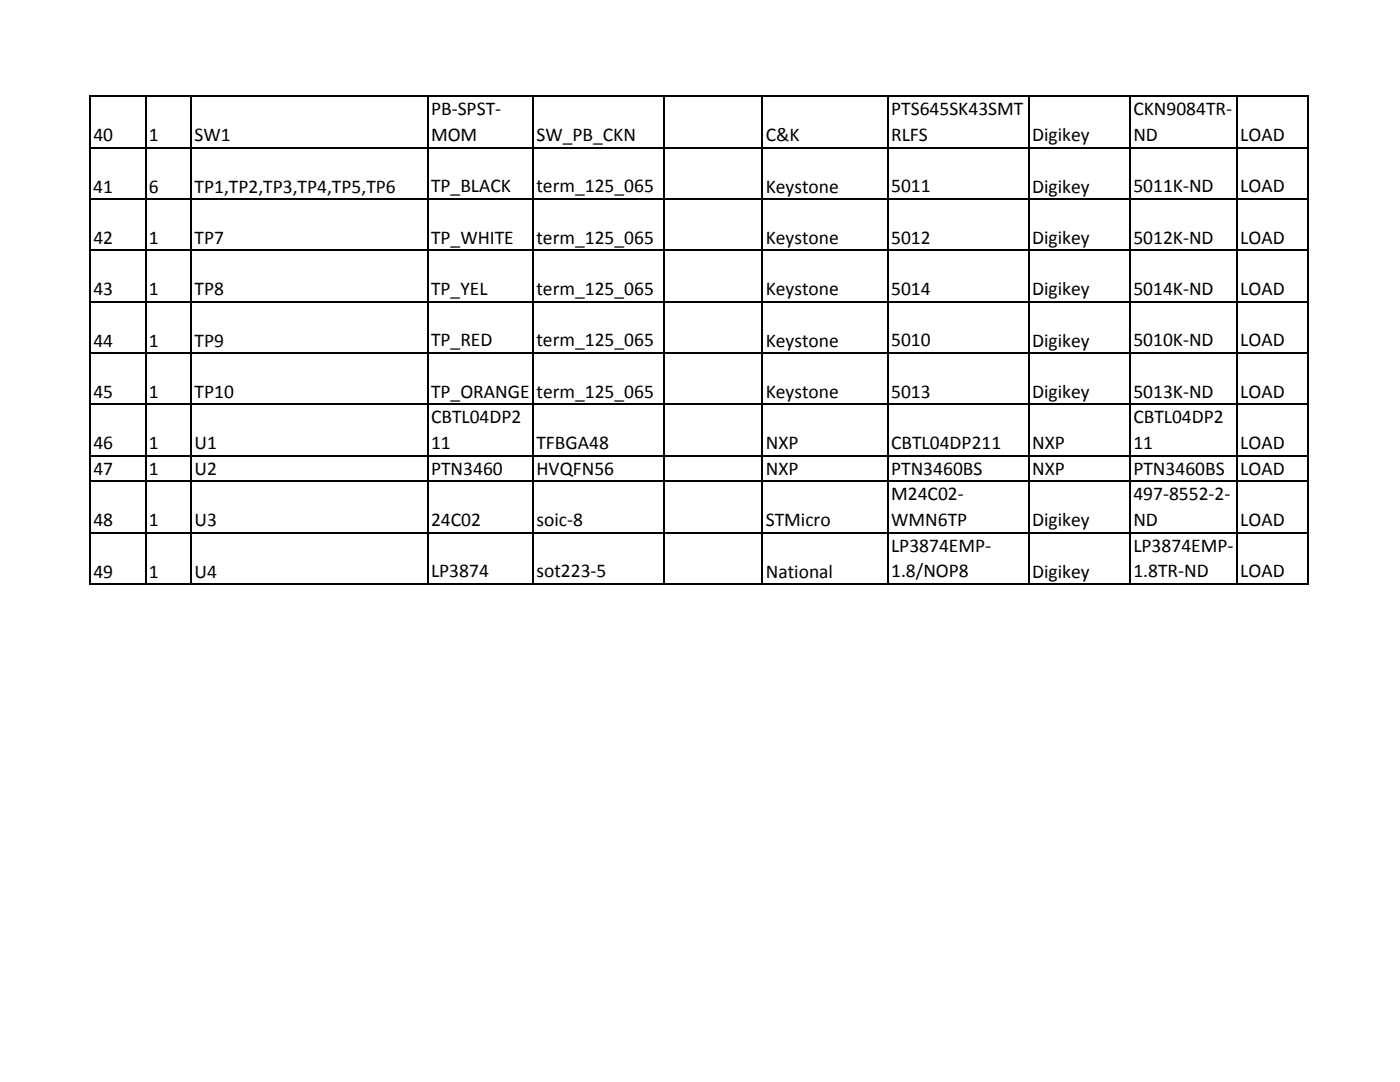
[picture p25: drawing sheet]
<svg xmlns="http://www.w3.org/2000/svg" width="279mm" height="216mm" viewBox="0 0 279 216" stroke-linecap="round" stroke-linejoin="round" font-family="sans-serif">
<defs><g id="words">
<g font-size="3.9">
<text x="86" y="23">PB‐SPST‐</text>
<text x="177.8" y="23">PTS645SK43SMT</text>
<text x="226.2" y="23">CKN9084TR‐</text>
<text x="18.6" y="28.2">40</text>
<text x="29.7" y="28.2">1</text>
<text x="38.8" y="28.2">SW1</text>
<text x="86" y="28.2">MOM</text>
<text x="107.1" y="28.2">SW_PB_CKN</text>
<text x="152.8" y="28.2">C&amp;K</text>
<text x="177.8" y="28.2">RLFS</text>
<text x="206" y="28.2">Digikey</text>
<text x="226.2" y="28.2">ND</text>
<text x="247.5" y="28.2">LOAD</text>
<text x="18.6" y="38.4">41</text>
<text x="29.7" y="38.4">6</text>
<text x="38.8" y="38.4">TP1,TP2,TP3,TP4,TP5,TP6</text>
<text x="86" y="38.4">TP_BLACK</text>
<text x="107.1" y="38.4">term_125_065</text>
<text x="152.8" y="38.4">Keystone</text>
<text x="177.8" y="38.4">5011</text>
<text x="206" y="38.4">Digikey</text>
<text x="226.2" y="38.4">5011K‐ND</text>
<text x="247.5" y="38.4">LOAD</text>
<text x="18.6" y="48.7">42</text>
<text x="29.7" y="48.7">1</text>
<text x="38.8" y="48.7">TP7</text>
<text x="86" y="48.6">TP_WHITE</text>
<text x="107.1" y="48.6">term_125_065</text>
<text x="152.8" y="48.7">Keystone</text>
<text x="177.8" y="48.6">5012</text>
<text x="206" y="48.7">Digikey</text>
<text x="226.2" y="48.6">5012K‐ND</text>
<text x="247.5" y="48.6">LOAD</text>
<text x="18.6" y="58.9">43</text>
<text x="29.7" y="58.9">1</text>
<text x="38.8" y="58.9">TP8</text>
<text x="86" y="58.9">TP_YEL</text>
<text x="107.1" y="58.9">term_125_065</text>
<text x="152.8" y="58.9">Keystone</text>
<text x="177.8" y="58.9">5014</text>
<text x="206" y="58.9">Digikey</text>
<text x="226.2" y="58.9">5014K‐ND</text>
<text x="247.5" y="58.9">LOAD</text>
<text x="18.6" y="69.2">44</text>
<text x="29.7" y="69.2">1</text>
<text x="38.8" y="69.2">TP9</text>
<text x="86" y="69.1">TP_RED</text>
<text x="107.1" y="69.1">term_125_065</text>
<text x="152.8" y="69.2">Keystone</text>
<text x="177.8" y="69.1">5010</text>
<text x="206" y="69.2">Digikey</text>
<text x="226.2" y="69.1">5010K‐ND</text>
<text x="247.5" y="69.1">LOAD</text>
<text x="18.6" y="79.4">45</text>
<text x="29.7" y="79.4">1</text>
<text x="38.8" y="79.4">TP10</text>
<text x="86" y="79.4">TP_ORANGE term_125_065</text>
<text x="152.8" y="79.4">Keystone</text>
<text x="177.8" y="79.4">5013</text>
<text x="206" y="79.4">Digikey</text>
<text x="226.2" y="79.4">5013K‐ND</text>
<text x="247.5" y="79.4">LOAD</text>
<text x="18.6" y="89.7">46</text>
<text x="29.7" y="89.7">1</text>
<text x="38.8" y="89.7">U1</text>
<text x="86" y="84.5">CBTL04DP2</text>
<text x="86" y="89.6">11</text>
<text x="107.1" y="89.6">TFBGA48</text>
<text x="152.8" y="89.7">NXP</text>
<text x="177.8" y="89.6">CBTL04DP211</text>
<text x="206" y="89.7">NXP</text>
<text x="226.2" y="84.5">CBTL04DP2</text>
<text x="226.2" y="89.6">11</text>
<text x="247.5" y="89.6">LOAD</text>
<text x="18.6" y="94.8">47</text>
<text x="29.7" y="94.8">1</text>
<text x="38.8" y="94.8">U2</text>
<text x="86" y="94.7">PTN3460</text>
<text x="107.1" y="94.7">HVQFN56</text>
<text x="152.8" y="94.8">NXP</text>
<text x="177.8" y="94.7">PTN3460BS</text>
<text x="206" y="94.8">NXP</text>
<text x="226.2" y="94.7">PTN3460BS</text>
<text x="247.5" y="94.7">LOAD</text>
<text x="177.8" y="99.9">M24C02‐</text>
<text x="226.2" y="99.9">497‐8552‐2‐</text>
<text x="18.6" y="105">48</text>
<text x="29.7" y="105">1</text>
<text x="38.8" y="105">U3</text>
<text x="86" y="105">24C02</text>
<text x="107.1" y="105">soic‐8</text>
<text x="152.8" y="105">STMicro</text>
<text x="177.8" y="105">WMN6TP</text>
<text x="206" y="105">Digikey</text>
<text x="226.2" y="105">ND</text>
<text x="247.5" y="105">LOAD</text>
<text x="177.8" y="110.1">LP3874EMP‐</text>
<text x="226.2" y="110.1">LP3874EMP‐</text>
<text x="18.6" y="115.3">49</text>
<text x="29.7" y="115.3">1</text>
<text x="38.8" y="115.3">U4</text>
<text x="86" y="115.2">LP3874</text>
<text x="107.1" y="115.2">sot223‐5</text>
<text x="152.8" y="115.3">National</text>
<text x="177.8" y="115.2">1.8/NOP8</text>
<text x="206" y="115.3">Digikey</text>
<text x="226.2" y="115.2">1.8TR‐ND</text>
<text x="247.5" y="115.2">LOAD</text>
</g>
</g></defs>
<g fill="none" stroke="#000" stroke-width=".34">
<path d="M17.9 19v97.7M18.1 19.2h243.1M29 19.4v97.3M38.1 19.4v97.3M85.3 19.4v97.3M106.4 19.4v97.3M132.5 19.4v97.3M152.1 19.4v97.3M177.2 19.4v97.3M205.3 19.4v97.3M225.5 19.4v97.3M246.8 19.4v97.3"/>
<path d="M261.1 19.4v97.3M18.1 29.5h243.1M18.1 39.7h243.1M18.1 50h243.1M18.1 60.2h243.1M18.1 70.4h243.1M18.1 80.7h243.1M18.1 90.9h243.1M18.1 96.1h243.1M18.1 106.3h243.1M18.1 116.5h243.1"/>
</g>
<use href="#words"/>
</svg>
